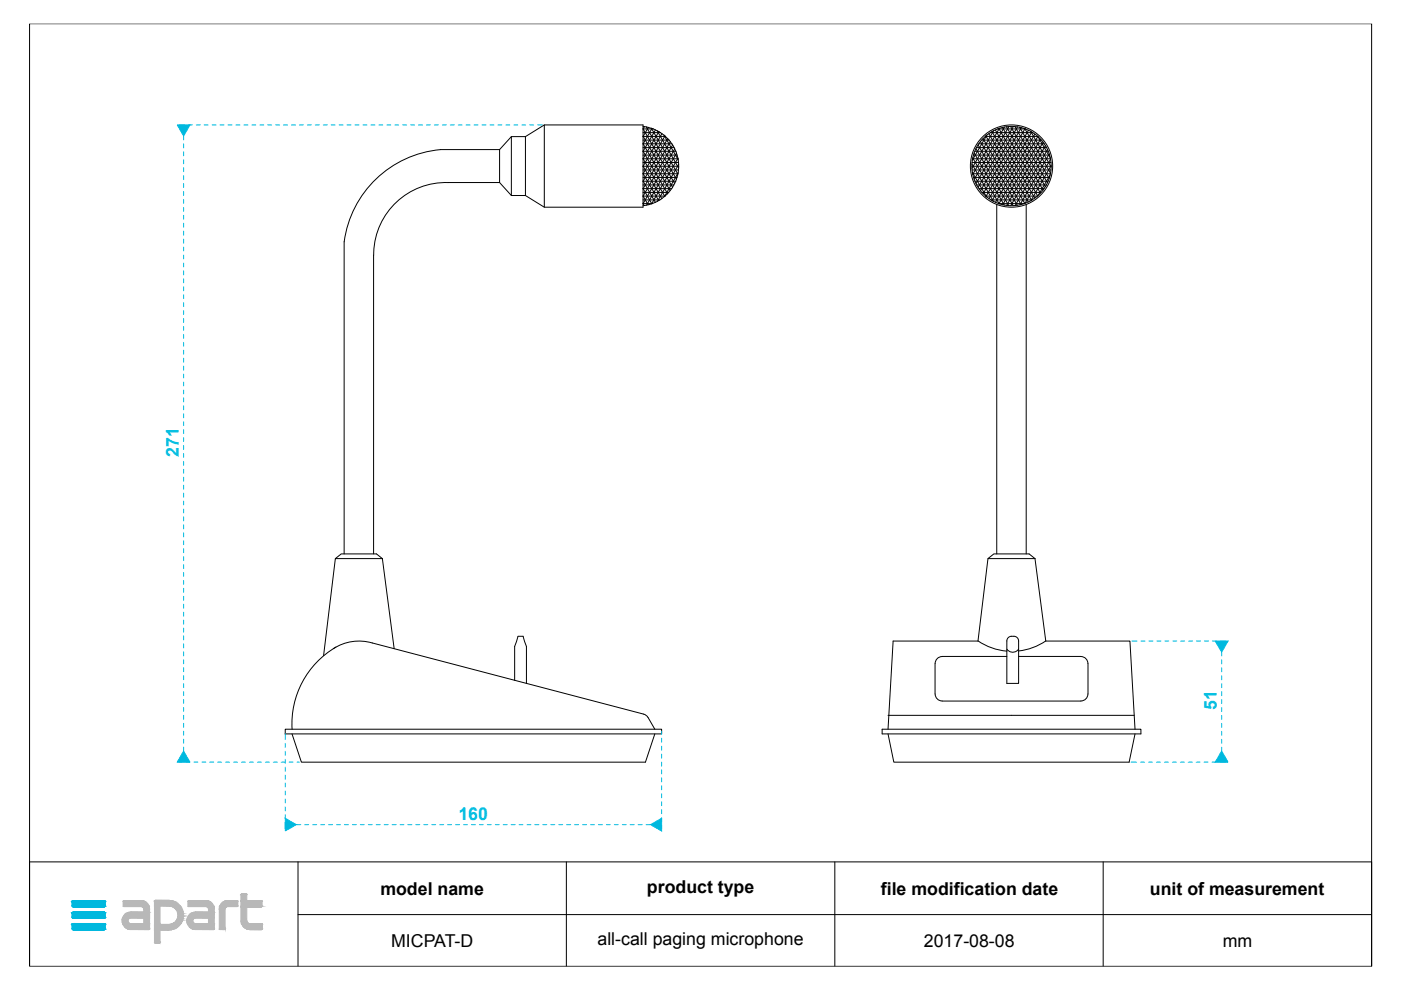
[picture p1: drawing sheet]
<svg xmlns="http://www.w3.org/2000/svg" width="297mm" height="210mm" viewBox="0 0 297 210" stroke-linecap="round" stroke-linejoin="round" font-family="sans-serif">
<defs><g id="words">
<g font-size="3.8" fill="#00c3e4">
<text x="37.9" y="96.9" transform="rotate(-90 37.9 96.9)">271</text>
<text x="258" y="150.6" transform="rotate(-90 258 150.6)">51</text>
<text x="97.2" y="173.8">160</text>
</g>
<g font-size="3.8">
<text x="80.6" y="189.7">model name</text>
<text x="137.2" y="189.3">product type</text>
<text x="186.8" y="189.7">file modification date</text>
<text x="243.8" y="189.7">unit of measurement</text>
<text x="82.9" y="200.8">MICPAT-D</text>
<text x="126.7" y="200.4">all-call paging microphone</text>
<text x="195.9" y="200.8">2017-08-08</text>
<text x="259.3" y="200.8">mm</text>
</g>
</g></defs>
<g fill="none" stroke="#000" stroke-width=".21">
<path d="M6.3 5h284.5v199.9h-284.5zM93.4 31.7h12.5M93.4 31.7a22.6 22.6 0 0 0-20.4 19.6v66.1M105.9 31.7l2.5-2.7h3l4-2.5h20.9v17.4h-20.9l-4-2.4h-3l-2.5-2.8M105.9 38.7h-10.8a15.3 15.3 0 0 0-15.9 15.4M105.9 31.7v7M108.4 29v12.5M111.4 29v12.5M115.4 26.5v17.4M136.3 28.1h3.8M136.3 29.7h5.6M136.3 31.3h6.6"/>
<path d="M136.3 32.9h7.3M136.3 34.4h7.6M136.3 35.3h7.6M136.3 36h7.6M136.3 37.6h7.3M136.3 39.2h6.6M136.3 38.4l2.7 4.5M136.3 36.8l3.4 5.7M136.3 35.2l4 6.9M136.3 28.9l6.3 10.8M136.3 27.3l6.7 11.6M136.3 26.8a8.4 8.4 0 0 1 7.6 8.4 8.4 8.4 0 0 1-7.6 8.4"/>
<path d="M136.7 26.8l-.4 .5h2.2M137 26.9l6.4 11.1M137.5 27l-1.2 1.9h4.8M138.1 27.2l5.6 9.7M138.2 27.2l-1.9 3.3M139 27.5l-2.7 4.6M139.3 27.7l4.6 7.9M139.7 27.9l-3.4 5.8M140.4 28.3l-4.1 7M140.8 28.6l3 5.3M141 28.8l-4.7 8h7.4M141.6 29.4l-5.3 9h7"/>
<path d="M142.1 30l-5.8 10h6.1M142.5 30.5h-6.2l5.8 9.9M142.6 30.7l-6.3 10.9M143.1 31.5l-6.8 11.7M143.3 32.1h-7l5.2 9M143.4 32.5l-6.3 11M143.7 33.5l-5.5 9.7-1.9-3.2M143.8 33.7h-7.5l4.7 7.9M143.8 36.6l-2.9 5.1M143.9 34.8l-4.5 7.9M206 35.3h16.9M206.1 34.8l4.5 7.9"/>
<path d="M206.1 34.4h16.7M206.1 36h16.7M206.1 36.5l3.1 5.3M206.2 33.7h16.5M206.2 36.8h16.5M206.2 33.5l5.6 9.7M206.4 32.9h16.1M206.4 37.6h16.1M206.5 32.4l6.4 11.1M206.7 32.1h15.6M206.7 38.4h15.5M206.9 31.5l7 12.1"/>
<path d="M207 31.3h14.9M207.1 39.2h14.8M207.4 30.7l7.4 12.9M207.5 30.5h13.9M207.5 40h13.9M207.9 30l7.8 13.5M208.1 29.7h12.7M208.4 29.4l8.1 14M208.9 28.9h11.2M209 28.8l8.3 14.3M209.3 28.6l-3.2 5.4M209.6 28.3l8.4 14.5"/>
<path d="M209.9 28.1h9.1M210.3 27.9l8.4 14.6M210.7 27.7l-4.6 8M211 27.5l8.4 14.5M211.5 27.3h5.9M211.8 27.2l8.2 14.3M211.9 27.2l-5.7 9.8M212.5 27l8.1 14M213 26.9l-6.5 11.1M213.4 26.9l7.8 13.4M213.9 26.8l-7 12.2M214.3 26.8l7.3 12.8"/>
<path d="M214.9 26.8l-7.5 13M215.2 26.8l6.9 12M215.7 26.9l-7.8 13.6M216.2 27l6.2 10.8M216.5 27.1l-8.1 14M217.3 27.3l5.4 9.4M217.3 27.3l-8.3 14.3M218.1 27.6l-8.4 14.5M218.5 27.8l4.4 7.6M218.8 28l-8.5 14.6M219.4 28.4l-8.3 14.5M220.1 28.9l-8.3 14.3"/>
<path d="M220.1 28.9l2.6 4.6M220.6 29.5l-8 13.9M221.2 30.1l-7.8 13.5M221.7 30.9l-7.4 12.7M222.1 31.7l-6.9 11.9M222.5 32.6l-6.3 10.8M222.7 37l-2.6 4.4M222.7 33.7l-5.4 9.4M222.9 35.1l-4.3 7.5M79.2 54.1v63.3M136.3 40.8h5.5M136.3 42.4h3.6"/>
<path d="M138.3 43.2h-2l.3 .4M141 41.6h-4.7l1.1 1.8M208.2 40.8h12.5M209 41.6h10.9M210 42.4h8.9M211.3 43.4v74M211.7 43.2h5.5M217.6 43.4v74M71.1 118.4l1.3-1h7.4l1.3 1M81.1 118.4h-10l-2.5 20.6M81.1 118.4l2.5 19.1M209.5 118.4l1.2-1h7.5l1.2 1"/>
<path d="M219.4 118.4h-9.9l-2.1 17.5M219.4 118.4l2.3 17.5M70.7 137.5a10 10 0 0 1 8.2-1.2l57.6 15.1 .7 .5 1.6 2.7M71.2 137.2a18.8 18.8 0 0 0-9.3 17.4M109.1 137v7.2M110.9 134.9l.7 2.2M110.9 134.9h-1.1l-.7 2.2M111.6 137v7.9M207.4 135.9h-18l-1.1 18.7M207.4 135.9a12.8 12.8 0 0 0 6.1 2.2M213.5 139.2h-13.7a1.48 1.48 0 0 0-1.5 1.5M213.8 135.2a1.36 1.36 0 0 1 2.2 .7v9h-2.5v-9z"/>
<path d="M216 137.6a1.48 1.48 0 0 1-2.5 0M216 139.2h13.2a1.48 1.48 0 0 1 1.5 1.5v6.4a1.48 1.48 0 0 1-1.5 1.5h-29.4a1.53 1.53 0 0 1-1.5-1.5M221.7 135.9h17.9l1 18.7M221.7 135.9a12.8 12.8 0 0 1-5.7 2.1M60.5 154.6h79.8v1h-79.8zM61.9 155.6l2 6h72.9l2-6M187 154.6h54.9v1h-54.9zM188.3 155.6l1.2 6h49.9l1.2-6M188.3 151.7h52.2M198.2 140.7v6.4M6.3 182.7h284.5v22.2h-284.5zM63.2 193.9h227.6"/>
<path d="M63.2 182.7v22.2M120.1 182.7v22.2M177 182.7v22.2M233.9 182.7v22.2"/>
<circle cx="214.5" cy="35.2" r="8.7"/>
<circle cx="214.5" cy="35.2" r="8.4"/>
</g>
<g fill="#00b8de" stroke="#00b8de" stroke-width=".21">
<path d="M15.5 191h6.6z"/>
<path d="M15.4 191h6.8z"/>
<path d="M15.5 191h6.7z"/>
<path d="M15.3 191h6.9z"/>
<path d="M15.3 191l7 .1z"/>
<path d="M15.3 191.1h7z"/>
<path d="M15.3 191.1l7.1 .1z"/>
<path d="M15.2 191.2h7.2z"/>
<path d="M15.2 191.2l7.2 .8h-7.2z"/>
<path d="M15.2 191.2h7.2v.8z"/>
<path d="M15.2 192h7.2z"/>
<path d="M15.2 192l7.1 .1z"/>
<path d="M15.3 192.1h7z"/>
<path d="M15.3 192.1l7 .1z"/>
<path d="M15.3 192.2h6.9z"/>
<path d="M15.3 192.2h7z"/>
<path d="M15.4 192.2l6.8 .1z"/>
<path d="M15.4 192.2h6.8z"/>
<path d="M15.4 192.3h6.7z"/>
<path d="M15.4 192.3h6.8z"/>
<path d="M15.5 192.3h6.6z"/>
<path d="M15.5 193.4h6.6z"/>
<path d="M15.4 193.4h6.8z"/>
<path d="M15.5 193.4h6.7z"/>
<path d="M15.3 193.5h6.9z"/>
<path d="M15.4 193.4l6.8 .1z"/>
<path d="M15.3 193.5h7z"/>
<path d="M15.3 193.5l7 .1z"/>
<path d="M15.3 193.6h7.1z"/>
<path d="M15.2 193.6l7.2 .1z"/>
<path d="M15.2 193.7l7.2 .7h-7.2z"/>
<path d="M15.2 193.7h7.2v.7z"/>
<path d="M15.2 194.4l7.2 .1z"/>
<path d="M15.2 194.5h7.1z"/>
<path d="M15.2 194.5h7.2z"/>
<path d="M15.3 194.5l7 .1z"/>
<path d="M15.3 194.5h7z"/>
<path d="M15.3 194.6h7z"/>
<path d="M15.3 194.6h6.9z"/>
<path d="M15.3 194.6l6.9 .1z"/>
<path d="M15.4 194.7h6.8z"/>
<path d="M15.4 194.7h6.7z"/>
<path d="M15.5 194.7h6.6z"/>
<path d="M15.5 195.8h6.6z"/>
<path d="M15.4 195.8h6.8z"/>
<path d="M15.5 195.8h6.7z"/>
<path d="M15.3 195.9h6.9z"/>
<path d="M15.4 195.8l6.8 .1z"/>
<path d="M15.3 195.9h7z"/>
<path d="M15.3 195.9l7 .1z"/>
<path d="M15.3 196h7.1z"/>
<path d="M15.2 196l7.2 .1z"/>
<path d="M15.2 196.1l7.2 .7h-7.2z"/>
<path d="M15.2 196.1h7.2v.7z"/>
<path d="M15.2 196.8l7.2 .1z"/>
<path d="M15.2 196.9h7.1z"/>
<path d="M15.2 196.9h7.2z"/>
<path d="M15.3 196.9l7 .1z"/>
<path d="M15.3 196.9h7z"/>
<path d="M15.3 197h7z"/>
<path d="M15.3 197l6.9 .1z"/>
<path d="M15.3 197.1h6.9z"/>
<path d="M15.4 197.1h6.8z"/>
<path d="M15.4 197.1h6.7z"/>
<path d="M15.5 197.1h6.6z"/>
<path d="M60.5 173.5l2.3 1.3-2.3 1.4z"/>
<path d="M137.9 174.8l2.4-1.3v2.7z"/>
<path d="M257.6 135.9h2.8l-1.4 2.4z"/>
<path d="M259 159.2l1.4 2.4h-2.8z"/>
<path d="M37.6 26.5h2.7l-1.4 2.3z"/>
<path d="M38.9 159.2l1.4 2.4h-2.7z"/>
</g>
<g fill="#b8b8b8" stroke="#b8b8b8" stroke-width=".21">
<path d="M51.2 189.6h1z"/>
<path d="M51.2 189.6h1.1z"/>
<path d="M51.1 189.6h1.2z"/>
<path d="M51.1 189.6l1.2 .1z"/>
<path d="M51.1 189.7h1.2z"/>
<path d="M32.9 190.9h3z"/>
<path d="M32.9 190.9h3.1z"/>
<path d="M32.8 190.9h3.2z"/>
<path d="M32.8 190.9l3.4 .1z"/>
<path d="M48.2 191h2.1z"/>
<path d="M40 191h3.7z"/>
<path d="M26.2 191h3.8z"/>
<path d="M51.1 189.7l1.2 1.3h-1.2z"/>
<path d="M51.1 189.7h1.2v1.3z"/>
<path d="M51.1 191h4.4z"/>
<path d="M39.9 191h3.9z"/>
<path d="M40 191h3.8z"/>
<path d="M32.8 191h3.5z"/>
<path d="M48.1 191h2.2z"/>
<path d="M26.2 191h3.9z"/>
<path d="M48 191h2.4z"/>
<path d="M48.1 191h2.3z"/>
<path d="M39.9 191h4z"/>
<path d="M26.2 191h4z"/>
<path d="M32.8 191h3.6z"/>
<path d="M47.9 191h2.5z"/>
<path d="M39.9 191h4.1z"/>
<path d="M26.2 191h4.1z"/>
<path d="M32.8 191h3.7z"/>
<path d="M39.9 191h4.2z"/>
<path d="M32.7 191h3.9z"/>
<path d="M47.8 191h2.6z"/>
<path d="M26.1 191h4.3z"/>
<path d="M51.1 191h4.5z"/>
<path d="M47.7 191h2.7z"/>
<path d="M39.9 191h4.3z"/>
<path d="M26.1 191h4.4z"/>
<path d="M47.7 191.1h2.7z"/>
<path d="M47.7 191l2.7 .1z"/>
<path d="M39.9 191l4.4 .1z"/>
<path d="M26.1 191l4.4 .1z"/>
<path d="M51.1 191l4.5 .1z"/>
<path d="M47.6 191.1h2.8z"/>
<path d="M39.9 191.1h4.4z"/>
<path d="M26.1 191.1h4.5z"/>
<path d="M32.7 191l4.2 .1z"/>
<path d="M47.3 191.3l.3-.2 2.8 .2z"/>
<path d="M47.6 191.1h2.8v.2z"/>
<path d="M39.9 191.1l4.7 .2h-4.7z"/>
<path d="M39.9 191.1h4.4l.3 .2z"/>
<path d="M26.1 191.1l4.8 .2h-4.8z"/>
<path d="M26.1 191.1h4.5l.3 .2z"/>
<path d="M32.7 191.1l4.7 .2h-4.7z"/>
<path d="M32.7 191.1h4.2l.5 .2z"/>
<path d="M47 191.5l.3-.2 3.1 .2z"/>
<path d="M47.3 191.3h3.1v.2z"/>
<path d="M39.9 191.3l5 .2h-5z"/>
<path d="M39.9 191.3h4.7l.3 .2z"/>
<path d="M26.1 191.3l5.1 .2h-5.1z"/>
<path d="M26.1 191.3h4.8l.3 .2z"/>
<path d="M32.7 191.3l5.1 .3h-5.1z"/>
<path d="M32.7 191.3h4.7l.4 .3z"/>
<path d="M47 191.5l3.4 .2h-3.6z"/>
<path d="M47 191.5h3.4v.2z"/>
<path d="M39.9 191.5l5.2 .2h-5.2z"/>
<path d="M39.9 191.5h5l.2 .2z"/>
<path d="M26.1 191.5l5.3 .2h-5.3z"/>
<path d="M26.1 191.5h5.1l.2 .2z"/>
<path d="M32.7 191.6l5.4 .4h-5.4z"/>
<path d="M32.7 191.6h5.1l.3 .4z"/>
<path d="M46.8 191.7l3.6 .3h-3.7z"/>
<path d="M46.8 191.7h3.6v.3z"/>
<path d="M39.9 191.7l5.4 .3h-5.4z"/>
<path d="M39.9 191.7h5.2l.2 .3z"/>
<path d="M26.1 191.7l5.4 .3h-5.4z"/>
<path d="M26.1 191.7h5.3l.1 .3z"/>
<path d="M46.7 192l3.7 .1z"/>
<path d="M39.9 192l5.4 .1z"/>
<path d="M26.1 192l5.5 .1z"/>
<path d="M46.6 192.1h3.8z"/>
<path d="M26.1 192.1h5.5z"/>
<path d="M39.9 192.1h5.4z"/>
<path d="M32.7 192l5.5 .1h-5.5z"/>
<path d="M32.7 192h5.4l.1 .1z"/>
<path d="M51.1 191.1l4.5 1h-4.5z"/>
<path d="M51.1 191.1h4.5v1z"/>
<path d="M51.1 192.1h4.5z"/>
<path d="M39.9 192.1l5.4 .1z"/>
<path d="M46.6 192.1l3.8 .1z"/>
<path d="M26.1 192.1l5.5 .1z"/>
<path d="M51.1 192.1l4.5 .1z"/>
<path d="M39.9 192.2h5.4z"/>
<path d="M35.9 192.1l2.4 .1z"/>
<path d="M46.6 192.2h3.8z"/>
<path d="M26.2 192.2h5.4z"/>
<path d="M51.1 192.2h4.4z"/>
<path d="M51.1 192.2h4.5z"/>
<path d="M46.6 192.2h3.7z"/>
<path d="M40 192.2h5.3z"/>
<path d="M46.6 192.2h1.5z"/>
<path d="M46.6 192.2h1.6z"/>
<path d="M43.7 192.2h1.6z"/>
<path d="M30 192.2h1.6z"/>
<path d="M51.1 192.2h4.3z"/>
<path d="M46.6 192.2l1.4 .1z"/>
<path d="M43.8 192.2l1.6 .1z"/>
<path d="M30.1 192.2l1.5 .1z"/>
<path d="M36.3 192.2l2.1 .1h-1.8z"/>
<path d="M36.3 192.2h2l.1 .1z"/>
<path d="M46.6 192.3h1.3z"/>
<path d="M46.6 192.3h1.4z"/>
<path d="M43.9 192.3h1.5z"/>
<path d="M30.2 192.3h1.4z"/>
<path d="M46.5 192.3l1.4 .1z"/>
<path d="M46.5 192.3h1.4z"/>
<path d="M44 192.3l1.4 .1z"/>
<path d="M30.3 192.3l1.3 .1z"/>
<path d="M36.6 192.3l1.8 .1z"/>
<path d="M46.5 192.4h1.4z"/>
<path d="M44 192.4h1.4z"/>
<path d="M30.3 192.4h1.4z"/>
<path d="M36.7 192.4l1.8 .1h-1.6z"/>
<path d="M36.7 192.4h1.7l.1 .1z"/>
<path d="M46.5 192.4l1.3 .1z"/>
<path d="M44.1 192.4l1.3 .1z"/>
<path d="M30.3 192.4l1.4 .1z"/>
<path d="M46.5 192.5l1.3 .1z"/>
<path d="M46.5 192.5h1.3z"/>
<path d="M44.1 192.5l1.3 .1z"/>
<path d="M30.4 192.5l1.3 .1z"/>
<path d="M46.5 192.6l1.2 .1h-1.2z"/>
<path d="M46.5 192.6h1.3z"/>
<path d="M44.2 192.6l1.2 .1z"/>
<path d="M30.4 192.6l1.3 .1z"/>
<path d="M46.5 192.7h1.2z"/>
<path d="M44.2 192.7h1.2z"/>
<path d="M30.5 192.7h1.2z"/>
<path d="M36.9 192.5l1.7 .2h-1.4z"/>
<path d="M36.9 192.5h1.6l.1 .2z"/>
<path d="M37.2 192.7l1.5 .1z"/>
<path d="M37.3 192.8l1.4 .2h-1.3z"/>
<path d="M37.3 192.8h1.4v.2z"/>
<path d="M37.4 193l1.4 .3h-1.2z"/>
<path d="M37.4 193h1.3l.1 .3z"/>
<path d="M37.6 193.3h1.2z"/>
<path d="M44.2 192.7l1.2 .7h-1.2z"/>
<path d="M44.2 192.7h1.2v.7z"/>
<path d="M30.5 192.7l1.2 .7h-1.2z"/>
<path d="M30.5 192.7h1.2v.7z"/>
<path d="M41 193.5h4.4z"/>
<path d="M41.3 193.4l4.1 .1z"/>
<path d="M27.2 193.5h4.5z"/>
<path d="M27.6 193.4l4.1 .1z"/>
<path d="M40.7 193.6h4.7z"/>
<path d="M41 193.5l4.4 .1z"/>
<path d="M26.9 193.6h4.8z"/>
<path d="M27.2 193.5l4.5 .1z"/>
<path d="M37.6 193.3l1.3 .4h-1.2z"/>
<path d="M37.6 193.3h1.2l.1 .4z"/>
<path d="M40.4 193.7l.3-.1 4.7 .1z"/>
<path d="M40.7 193.6h4.7v.1z"/>
<path d="M26.6 193.7l.3-.1 4.8 .1z"/>
<path d="M26.9 193.6h4.8v.1z"/>
<path d="M37.7 193.7l1.2 .1z"/>
<path d="M40.1 194l.3-.3 5 .3z"/>
<path d="M40.4 193.7h5v.3z"/>
<path d="M26.4 194l.2-.3 5.1 .3z"/>
<path d="M26.6 193.7h5.1v.3z"/>
<path d="M37.7 193.8l1.2 .2h-1.2z"/>
<path d="M37.7 193.8h1.2v.2z"/>
<path d="M40.1 194l5.3 .3h-5.5z"/>
<path d="M40.1 194h5.3v.3z"/>
<path d="M26.4 194l5.3 .3h-5.5z"/>
<path d="M26.4 194h5.3v.3z"/>
<path d="M37.7 194l1.2 .3h-1.2z"/>
<path d="M37.7 194h1.2v.3z"/>
<path d="M37.7 194.3l1.2 .1h-1.2z"/>
<path d="M37.7 194.3h1.2z"/>
<path d="M39.9 194.3l5.5 .3h-5.6z"/>
<path d="M39.9 194.3h5.5v.3z"/>
<path d="M26.2 194.3l5.5 .3h-5.7z"/>
<path d="M26.2 194.3h5.5v.3z"/>
<path d="M39.8 194.6h5.6z"/>
<path d="M26 194.6h5.7z"/>
<path d="M39.7 194.6l1.6 .1z"/>
<path d="M39.7 194.6h1.7z"/>
<path d="M26 194.6l1.5 .1z"/>
<path d="M26 194.6h1.6z"/>
<path d="M39.7 194.7h1.5z"/>
<path d="M39.7 194.7h1.6z"/>
<path d="M26 194.7h1.4z"/>
<path d="M26 194.7h1.5z"/>
<path d="M37.7 194.4l1.1 .4h-1.2z"/>
<path d="M37.7 194.4h1.2l-.1 .4z"/>
<path d="M39.7 194.7l1.4 .1z"/>
<path d="M26 194.7l1.3 .1z"/>
<path d="M37.6 194.8h1.2z"/>
<path d="M39.7 194.8l1.3 .1z"/>
<path d="M39.7 194.8h1.4z"/>
<path d="M26 194.8l1.2 .1z"/>
<path d="M26 194.8h1.3z"/>
<path d="M39.6 194.9h1.4z"/>
<path d="M25.9 194.9h1.3z"/>
<path d="M39.6 194.9l1.3 .1z"/>
<path d="M25.9 194.9l1.3 .1z"/>
<path d="M39.6 195l1.3 .1h-1.3z"/>
<path d="M39.6 195h1.3z"/>
<path d="M25.9 195l1.2 .1z"/>
<path d="M25.9 195h1.3z"/>
<path d="M37.6 194.8l1.1 .3h-1.3z"/>
<path d="M37.6 194.8h1.2l-.1 .3z"/>
<path d="M39.6 195.1l1.3 .1z"/>
<path d="M39.6 195.1h1.3z"/>
<path d="M25.9 195.1l1.2 .1h-1.2z"/>
<path d="M25.9 195.1h1.2z"/>
<path d="M39.6 195.2h1.3z"/>
<path d="M25.9 195.2h1.2z"/>
<path d="M51.1 192.2l1.2 3.1h-1.2z"/>
<path d="M51.1 192.2h1.2v3.1z"/>
<path d="M51.1 195.3h1.2z"/>
<path d="M37.4 195.1l1.3 .2h-1.4z"/>
<path d="M37.4 195.1h1.3v.2z"/>
<path d="M39.6 195.2l1.3 .1z"/>
<path d="M25.9 195.2l1.2 .1z"/>
<path d="M51.1 195.3l1.2 .1z"/>
<path d="M37.3 195.3l1.3 .1h-1.4z"/>
<path d="M37.3 195.3h1.4z"/>
<path d="M39.6 195.3l1.3 .1z"/>
<path d="M25.9 195.3l1.2 .1z"/>
<path d="M51.1 195.4l1.3 .1z"/>
<path d="M39.6 195.4l1.3 .1z"/>
<path d="M25.9 195.4l1.3 .1z"/>
<path d="M51.1 195.5h1.3z"/>
<path d="M39.6 195.5l1.4 .1z"/>
<path d="M25.9 195.5l1.3 .1z"/>
<path d="M39.6 195.6h1.4z"/>
<path d="M25.9 195.6h1.3z"/>
<path d="M36.9 195.6l.3-.2 1.3 .2z"/>
<path d="M37.2 195.4h1.4l-.1 .2z"/>
<path d="M51.1 195.5l1.4 .1z"/>
<path d="M51.1 195.6h1.4z"/>
<path d="M39.6 195.6l1.5 .1z"/>
<path d="M25.9 195.6l1.4 .1z"/>
<path d="M51.1 195.6l1.4 .1z"/>
<path d="M36.7 195.7h1.7z"/>
<path d="M36.9 195.6h1.6z"/>
<path d="M51.2 195.7h1.4z"/>
<path d="M39.7 195.7l1.5 .1z"/>
<path d="M26 195.7l1.4 .1z"/>
<path d="M51.2 195.7l1.5 .1z"/>
<path d="M39.7 195.8h1.6z"/>
<path d="M26 195.8h1.5z"/>
<path d="M36.6 195.8h1.8z"/>
<path d="M51.2 195.8h1.6z"/>
<path d="M51.2 195.8h1.7z"/>
<path d="M51.2 195.8h4.3z"/>
<path d="M44.2 194.6l1.2 1.2h-1.2z"/>
<path d="M44.2 194.6h1.2v1.2z"/>
<path d="M39.7 195.8h1.7z"/>
<path d="M30.5 194.6l1.2 1.2h-1.2z"/>
<path d="M30.5 194.6h1.2v1.2z"/>
<path d="M26 195.8h1.6z"/>
<path d="M51.2 195.8l4.4 .1z"/>
<path d="M51.2 195.9h4.4z"/>
<path d="M39.7 195.8l5.7 .1z"/>
<path d="M26 195.8l5.7 .1z"/>
<path d="M36.3 195.9l.3-.1 1.7 .1z"/>
<path d="M36.6 195.8h1.8l-.1 .1z"/>
<path d="M35.9 196h2.3z"/>
<path d="M36.3 195.9h2z"/>
<path d="M32.7 192.1l1.2 3.9h-1.2z"/>
<path d="M32.7 192.1h1.2v3.9z"/>
<path d="M32.7 196l5.4 .1h-5.4z"/>
<path d="M32.7 196h5.5l-.1 .1z"/>
<path d="M39.8 195.9l5.6 .3h-5.5z"/>
<path d="M39.8 195.9h5.6v.3z"/>
<path d="M26 195.9l5.7 .3h-5.5z"/>
<path d="M26 195.9h5.7v.3z"/>
<path d="M51.2 195.9l4.4 .4h-4.2z"/>
<path d="M51.2 195.9h4.4v.4z"/>
<path d="M32.7 196.1l5.1 .4h-5.1z"/>
<path d="M32.7 196.1h5.4l-.3 .4z"/>
<path d="M39.9 196.2l5.5 .3h-5.3z"/>
<path d="M39.9 196.2h5.5v.3z"/>
<path d="M26.2 196.2l5.5 .3h-5.3z"/>
<path d="M26.2 196.2h5.5v.3z"/>
<path d="M51.4 196.3l4.2 .2h-4z"/>
<path d="M51.4 196.3h4.2v.2z"/>
<path d="M40.1 196.5l5.3 .2h-5z"/>
<path d="M40.1 196.5h5.3v.2z"/>
<path d="M26.4 196.5l5.3 .2h-5.1z"/>
<path d="M26.4 196.5h5.3v.2z"/>
<path d="M32.7 196.5l4.7 .3h-4.7z"/>
<path d="M32.7 196.5h5.1l-.4 .3z"/>
<path d="M51.6 196.5l4 .3h-3.7z"/>
<path d="M51.6 196.5h4v.3z"/>
<path d="M40.4 196.7l5 .2h-4.7z"/>
<path d="M40.4 196.7h5v.2z"/>
<path d="M26.6 196.7l5.1 .2h-4.8z"/>
<path d="M26.6 196.7h5.1v.2z"/>
<path d="M51.9 196.8l3.7 .1h-3.4z"/>
<path d="M51.9 196.8h3.7v.1z"/>
<path d="M46.5 192.7l1.2 4.3h-1.2z"/>
<path d="M46.5 192.7h1.2v4.3z"/>
<path d="M40.7 196.9l4.7 .1z"/>
<path d="M26.9 196.9l4.8 .1z"/>
<path d="M52.2 196.9l3.4 .1z"/>
<path d="M32.7 196.8l4.2 .2h-4.2z"/>
<path d="M32.7 196.8h4.7l-.5 .2z"/>
<path d="M46.5 197h1.2z"/>
<path d="M40.8 197h4.6z"/>
<path d="M27.1 197h4.6z"/>
<path d="M52.3 197h3.3z"/>
<path d="M40.9 197h4.5z"/>
<path d="M52.4 197h3.2z"/>
<path d="M27.2 197h4.5z"/>
<path d="M41 197h4.4z"/>
<path d="M52.5 197h3.1z"/>
<path d="M52.5 197l3.1 .1z"/>
<path d="M46.5 197l1.2 .1z"/>
<path d="M46.5 197.1h1.2z"/>
<path d="M41.1 197l4.3 .1z"/>
<path d="M41.1 197h4.3z"/>
<path d="M27.3 197l4.4 .1z"/>
<path d="M52.6 197.1h3z"/>
<path d="M41.2 197.1h4.2z"/>
<path d="M27.4 197.1h4.2z"/>
<path d="M27.4 197.1h4.3z"/>
<path d="M52.6 197.1h2.9z"/>
<path d="M46.5 197.1h1.1z"/>
<path d="M46.6 197.1h1z"/>
<path d="M27.5 197.1h4.1z"/>
<path d="M41.3 197.1h4z"/>
<path d="M41.3 197.1h4.1z"/>
<path d="M52.7 197.1h2.8z"/>
<path d="M27.6 197.1h4z"/>
<path d="M52.8 197.1h2.7z"/>
<path d="M52.9 197.1h2.6z"/>
<path d="M32.7 197l3.7 .1h-3.7z"/>
<path d="M32.7 197h4.2l-.5 .1z"/>
<path d="M32.7 197.1l3.2 .1z"/>
<path d="M32.7 197.1h3.7z"/>
<path d="M32.7 197.2l1.2 2.6h-1.2z"/>
<path d="M32.7 197.2h1.2v2.6z"/>
<path d="M32.7 199.8h1.2z"/>
<path d="M32.8 199.8h1.1z"/>
<path d="M32.8 199.8l1.1 .1z"/>
<path d="M32.8 199.9h1.1z"/>
<path d="M32.8 199.9h1z"/>
<path d="M32.9 199.9h.9z"/>
</g>
<g fill="none" stroke="#00b8de" stroke-width=".21">
<path d="M38.1 26.5h1M38.9 28.8v.9M38.9 30.5v.9M38.9 32.2v.8M38.9 33.9v.8M38.9 35.5v.9M38.9 37.2v.9M38.9 38.9v.9M39.9 26.5h.9M41.6 26.5h.9M43.3 26.5h.8M45 26.5h.8"/>
<path d="M46.7 26.5h.8M48.3 26.5h.9M50 26.5h.9M51.7 26.5h.9M53.4 26.5h.8M55.1 26.5h.8M56.8 26.5h.8M58.4 26.5h.9M60.1 26.5h.9M61.8 26.5h.9M63.5 26.5h.8M65.2 26.5h.8"/>
<path d="M66.8 26.5h.9M68.5 26.5h.9M70.2 26.5h.9M71.9 26.5h.9M73.6 26.5h.8M75.3 26.5h.8M77 26.5h.8M78.6 26.5h.9M80.3 26.5h.9M82 26.5h.8M83.7 26.5h.8M85.4 26.5h.8"/>
<path d="M87.1 26.5h.8M88.7 26.5h.9M90.4 26.5h.9M92.1 26.5h.8M93.8 26.5h.8M95.5 26.5h.8M97.2 26.5h.8M98.8 26.5h.9M100.5 26.5h.8M102.2 26.5h.8M103.9 26.5h.8M105.6 26.5h.8"/>
<path d="M107.3 26.5h.8M108.9 26.5h.9M110.6 26.5h.8M112.3 26.5h.8M114 26.5h1M38.9 40.6v.9M38.9 42.3v.8M38.9 44v.8M38.9 45.6v.9M38.9 47.3v.9M38.9 49v.9M38.9 50.7v.9"/>
<path d="M38.9 52.4v.8M38.9 54.1v.8M38.9 55.8v.8M38.9 57.4v.9M38.9 59.1v.9M38.9 60.8v.8M38.9 62.5v.8M38.9 64.2v.8M38.9 65.9v.8M38.9 67.5v.9M38.9 69.2v.9M38.9 70.9v.8"/>
<path d="M38.9 72.6v.8M38.9 74.3v.8M38.9 76v.8M38.9 77.6v.9M38.9 79.3v.8M38.9 81v.8M38.9 82.7v.8M38.9 84.4v.8M38.9 86.1v.8M38.9 87.7v.9M38.9 89.4v.8M38.9 91.1v.8"/>
<path d="M38.9 92.8v.8M38.9 94.5v.8M38.9 96.1v.9M38.9 97.8v.9M38.9 99.5v.8M38.9 101.2v.8M38.9 102.9v.8M38.9 104.6v.8M38.9 106.2v.9M38.9 107.9v.9M38.9 109.6v.9M38.9 111.3v.8"/>
<path d="M38.9 113v.8M38.9 114.6v.9M38.9 116.3v.9M38.9 118v.9M38.9 119.7v.9M38.9 121.4v.8M38.9 123.1v.8M38.9 124.7v.9M38.9 126.4v.9M38.9 128.1v.9M38.9 129.8v.9M38.9 131.5v.8"/>
<path d="M38.9 133.2v.8M38.9 134.8v.9M38.9 136.5v.9M38.9 138.2v.9M38.9 139.9v.8M240 135.9h1.1M241.9 135.9h.9M243.6 135.9h.8M245.3 135.9h.8M247 135.9h.8M248.6 135.9h.9M250.3 135.9h.9"/>
<path d="M252 135.9h.9M253.7 135.9h.8M255.4 135.9h.8M257.1 135.9h.8M258.7 135.9h1.1M259 138.3v.8M259 139.9v.9M38.9 141.6v.8M38.9 143.3v.8M38.9 144.9v.9M38.9 146.6v.9M38.9 148.3v.8"/>
<path d="M38.9 150v.8M38.9 151.7v.8M38.9 153.4v.8M38.9 155v.9M38.9 156.7v.9M38.9 158.4v.8M60.5 155.5v1.3M60.5 157.6v.9M60.5 159.3v.8M140.3 155v.7M140.3 156.5v.9M140.3 158.2v.9"/>
<path d="M140.3 159.9v.8M259 141.6v.8M259 143.3v.8M259 145v.8M259 146.7v.8M259 148.3v.9M259 150v.9M259 151.7v.8M259 153.4v.8M259 155.1v.8M259 156.7v.9M259 158.4v.8"/>
<path d="M38.1 161.6h.5M39.4 161.6h.9M41.1 161.6h.9M42.8 161.6h.8M44.5 161.6h.8M46.2 161.6h.8M47.8 161.6h.9M49.5 161.6h.9M51.2 161.6h.9M52.9 161.6h.8M54.6 161.6h.8M56.3 161.6h.8"/>
<path d="M57.9 161.6h.9M59.6 161.6h.9M60.5 161v.8M60.5 162.7v.8M60.5 164.3v.9M60.5 166v.9M60.5 167.7v.9M60.5 169.4v.8M60.5 171.1v.8M60.5 172.8v.8M60.5 174.4v1.3M61.3 161.6h.8"/>
<path d="M62.8 174.8h1M63 161.6h.5M64.6 174.8h.8M66.3 174.8h.8M68 174.8h.8M69.7 174.8h.8M71.4 174.8h.8M73 174.8h.9M74.7 174.8h.8M76.4 174.8h.8M78.1 174.8h.8M79.8 174.8h.8"/>
<path d="M81.5 174.8h.8M83.1 174.8h.9M84.8 174.8h.8M86.5 174.8h.8M88.2 174.8h.8M89.9 174.8h.8M91.5 174.8h.9M93.2 174.8h.9M94.9 174.8h.8M96.6 174.8h.8M98.3 174.8h.8M100 174.8h.8"/>
<path d="M101.6 174.8h.9M103.3 174.8h.9M105 174.8h.8M106.7 174.8h.8M108.4 174.8h.8M110 174.8h.9M111.7 174.8h.9M113.4 174.8h.9M115.1 174.8h.8M116.8 174.8h.8M118.5 174.8h.8M120.1 174.8h.9"/>
<path d="M121.8 174.8h.9M123.5 174.8h.9M125.2 174.8h.8M126.9 174.8h.8M128.6 174.8h.8M130.2 174.8h.9M131.9 174.8h.9M133.6 174.8h.9M135.3 174.8h.8M137 174.8h.9M140.3 161.6v.8M140.3 163.2v.9"/>
<path d="M140.3 164.9v.9M140.3 166.6v.9M140.3 168.3v.9M140.3 170v.8M140.3 171.7v.8M140.3 173.4v.8M140.3 175v.7M239.8 161.6h1.2M241.8 161.6h.9M243.5 161.6h.9M245.2 161.6h.8M246.9 161.6h.8"/>
<path d="M248.6 161.6h.8M250.3 161.6h.8M251.9 161.6h.9M253.6 161.6h.8M255.3 161.6h.8M257 161.6h.8M258.7 161.6h1.1"/>
</g>
<use href="#words"/>
</svg>
